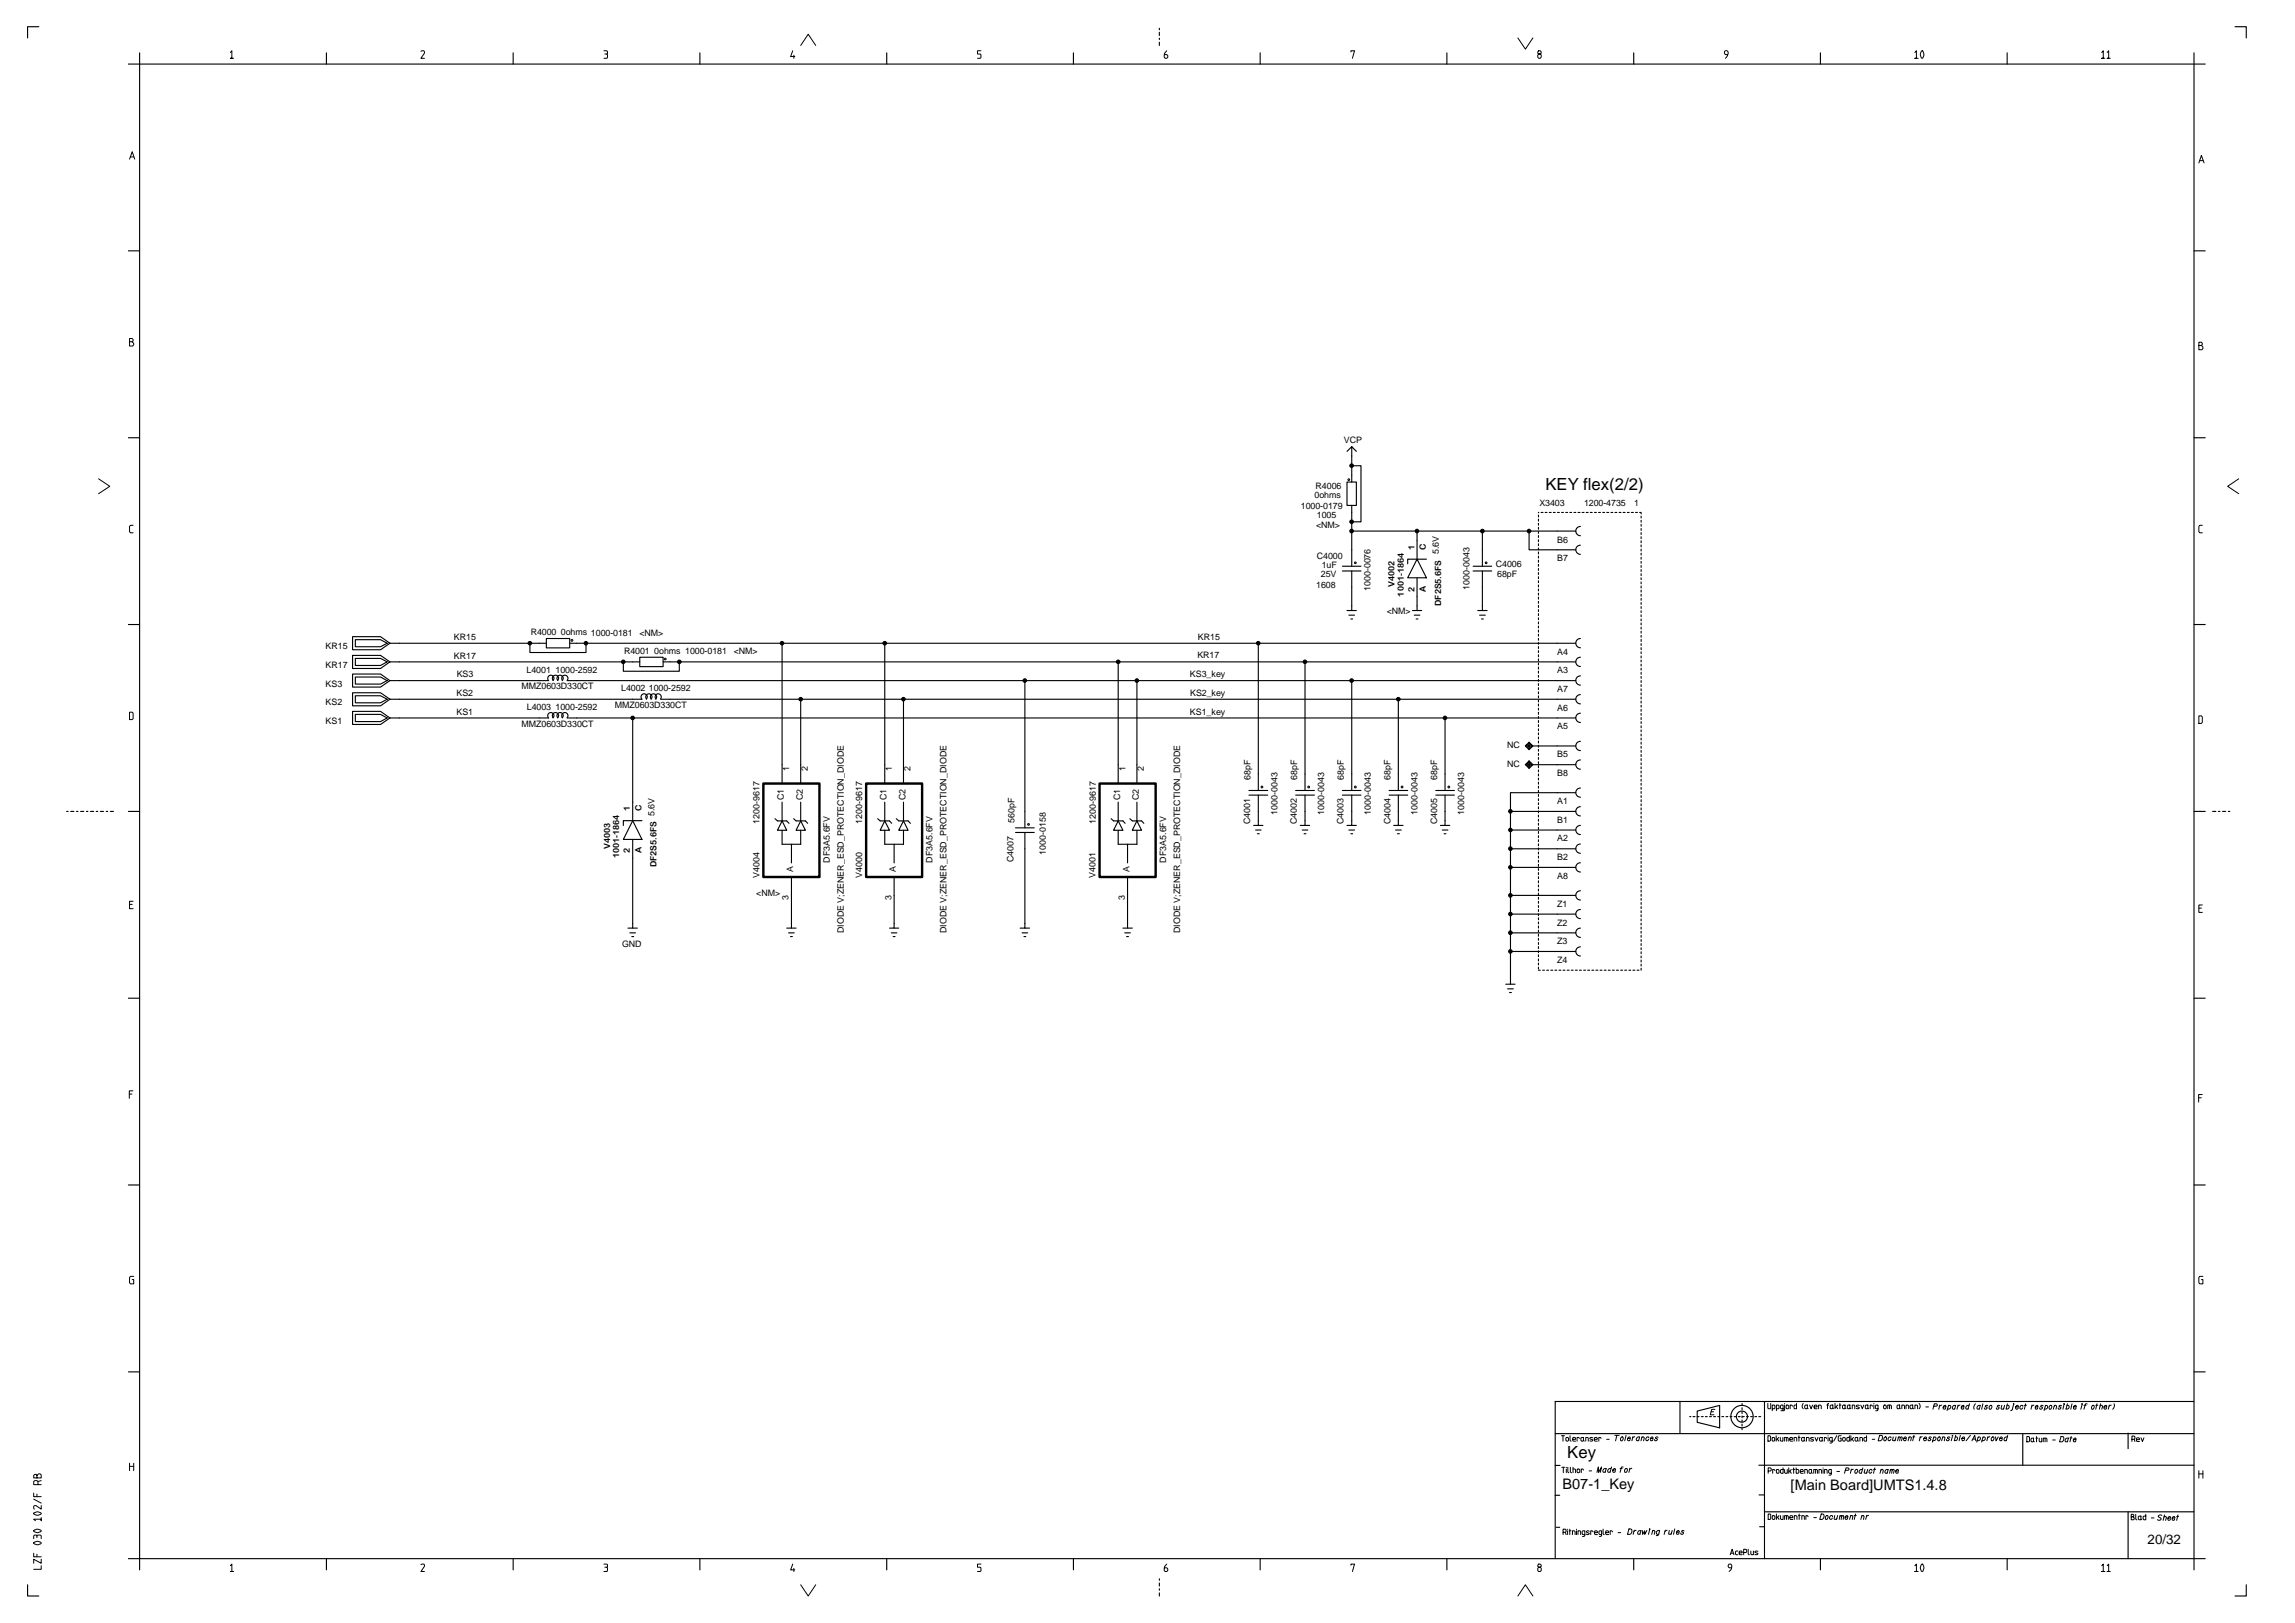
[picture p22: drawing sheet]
<svg xmlns="http://www.w3.org/2000/svg" width="420mm" height="297mm" viewBox="0 0 420 297" stroke-linecap="round" stroke-linejoin="round" font-family="sans-serif">
<defs><g id="words">
<g font-size="3.1">
<text x="282.9" y="89.7">KEY flex(2/2)</text>
<text x="286.9" y="266.9">Key</text>
</g>
<g font-size="2.7">
<text x="286.1" y="272.5">B07-1_Key</text>
<text x="327.8" y="272.6">[Main Board]UMTS1.4.8</text>
</g>
<text font-size="2.4" x="393.2" y="282.6">20/32</text>
<g font-size="1.6">
<text x="246.1" y="81">VCP</text>
<text x="240.9" y="89.4">R4006</text>
<text x="238.2" y="93.1">1000-0179</text>
<text x="240.7" y="91.2">0ohms</text>
<text x="241.1" y="94.7">1005</text>
<text x="281.9" y="92.6">X3403</text>
<text x="290" y="92.6">1200-4735</text>
<text x="299.2" y="92.6">1</text>
<text x="240.9" y="96.6">&lt;NM&gt;</text>
<text x="258.9" y="100.6" transform="rotate(-90 258.9 100.6)">1</text>
<text x="261.1" y="100.6" transform="rotate(-90 261.1 100.6)">C</text>
<text x="285.1" y="99.3">B6</text>
<text x="241" y="107.6">1608</text>
<text x="241.1" y="102.3">C4000</text>
<text x="241.8" y="105.7">25V</text>
<text x="242" y="104">1uF</text>
<text x="255.3" y="107.5" transform="rotate(-90 255.3 107.5)">V4002</text>
<text x="269.1" y="107.9" transform="rotate(-90 269.1 107.9)">1000-0043</text>
<text x="273.9" y="103.8">C4006</text>
<text x="274.1" y="105.6">68pF</text>
<text x="285.1" y="102.7">B7</text>
<text x="250.9" y="108.2" transform="rotate(-90 250.9 108.2)">1000-0076</text>
<text x="253.9" y="112.3">&lt;NM&gt;</text>
<text x="257" y="109.2" transform="rotate(-90 257 109.2)">1001-1864</text>
<text x="258.9" y="108.3" transform="rotate(-90 258.9 108.3)">2</text>
<text x="261.1" y="108.3" transform="rotate(-90 261.1 108.3)">A</text>
<text x="263.8" y="110.9" transform="rotate(-90 263.8 110.9)">DF2S5.6FS 5.6V</text>
<text x="59.6" y="118.9">KR15</text>
<text x="83.1" y="117.1">KR15</text>
<text x="97.2" y="116.3">R4000 0ohms 1000-0181</text>
<text x="114.2" y="119.7">R4001 0ohms 1000-0181</text>
<text x="117.1" y="116.4">&lt;NM&gt;</text>
<text x="134.3" y="119.8">&lt;NM&gt;</text>
<text x="219.3" y="117.1">KR15</text>
<text x="285.1" y="119.8">A4</text>
<text x="59.6" y="122.3">KR17</text>
<text x="59.6" y="125.7">KS3</text>
<text x="83.1" y="120.6">KR17</text>
<text x="83.6" y="123.9">KS3</text>
<text x="96.4" y="123.1">L4001</text>
<text x="101.7" y="123.1">1000-2592</text>
<text x="217.9" y="124">KS3_key</text>
<text x="219.2" y="120.5">KR17</text>
<text x="285.1" y="123.2">A3</text>
<text x="59.6" y="129.1">KS2</text>
<text x="83.6" y="127.4">KS2</text>
<text x="83.6" y="130.8">KS1</text>
<text x="95.5" y="126.1">MMZ0603D330CT</text>
<text x="96.4" y="130">L4003</text>
<text x="101.7" y="130">1000-2592</text>
<text x="112.6" y="129.6">MMZ0603D330CT</text>
<text x="113.7" y="126.5">L4002</text>
<text x="118.8" y="126.6">1000-2592</text>
<text x="217.9" y="130.8">KS1_key</text>
<text x="217.9" y="127.4">KS2_key</text>
<text x="285.1" y="130.1">A6</text>
<text x="285.1" y="126.6">A7</text>
<text x="59.6" y="132.5">KS1</text>
<text x="95.5" y="133">MMZ0603D330CT</text>
<text x="275.9" y="136.9">NC</text>
<text x="285.1" y="133.5">A5</text>
<text x="144.5" y="141.1" transform="rotate(-90 144.5 141.1)">1</text>
<text x="147.9" y="141.1" transform="rotate(-90 147.9 141.1)">2</text>
<text x="163.3" y="141.1" transform="rotate(-90 163.3 141.1)">1</text>
<text x="166.7" y="141.1" transform="rotate(-90 166.7 141.1)">2</text>
<text x="206" y="141.1" transform="rotate(-90 206 141.1)">1</text>
<text x="209.4" y="141.1" transform="rotate(-90 209.4 141.1)">2</text>
<text x="228.9" y="142.7" transform="rotate(-90 228.9 142.7)">68pF</text>
<text x="237.5" y="142.7" transform="rotate(-90 237.5 142.7)">68pF</text>
<text x="246" y="142.7" transform="rotate(-90 246 142.7)">68pF</text>
<text x="254.6" y="142.7" transform="rotate(-90 254.6 142.7)">68pF</text>
<text x="263.1" y="142.7" transform="rotate(-90 263.1 142.7)">68pF</text>
<text x="275.9" y="140.4">NC</text>
<text x="285.1" y="138.6">B5</text>
<text x="285.1" y="142">B8</text>
<text x="115.3" y="148.5" transform="rotate(-90 115.3 148.5)">1</text>
<text x="117.5" y="148.5" transform="rotate(-90 117.5 148.5)">C</text>
<text x="143.5" y="146.5" transform="rotate(-90 143.5 146.5)">C1</text>
<text x="146.9" y="146.5" transform="rotate(-90 146.9 146.5)">C2</text>
<text x="162.3" y="146.5" transform="rotate(-90 162.3 146.5)">C1</text>
<text x="165.7" y="146.5" transform="rotate(-90 165.7 146.5)">C2</text>
<text x="205.1" y="146.5" transform="rotate(-90 205.1 146.5)">C1</text>
<text x="208.5" y="146.5" transform="rotate(-90 208.5 146.5)">C2</text>
<text x="233.9" y="149.1" transform="rotate(-90 233.9 149.1)">1000-0043</text>
<text x="242.4" y="149.1" transform="rotate(-90 242.4 149.1)">1000-0043</text>
<text x="250.9" y="149.1" transform="rotate(-90 250.9 149.1)">1000-0043</text>
<text x="259.5" y="149.1" transform="rotate(-90 259.5 149.1)">1000-0043</text>
<text x="268" y="149.1" transform="rotate(-90 268 149.1)">1000-0043</text>
<text x="285.1" y="147.2">A1</text>
<text x="111.7" y="155.3" transform="rotate(-90 111.7 155.3)">V4003</text>
<text x="139.1" y="150.7" transform="rotate(-90 139.1 150.7)">1200-9617</text>
<text x="157.9" y="150.7" transform="rotate(-90 157.9 150.7)">1200-9617</text>
<text x="185.7" y="150.5" transform="rotate(-90 185.7 150.5)">560pF</text>
<text x="200.6" y="150.7" transform="rotate(-90 200.6 150.7)">1200-9617</text>
<text x="228.9" y="150.9" transform="rotate(-90 228.9 150.9)">C4001</text>
<text x="237.4" y="150.9" transform="rotate(-90 237.4 150.9)">C4002</text>
<text x="246" y="150.9" transform="rotate(-90 246 150.9)">C4003</text>
<text x="254.5" y="150.9" transform="rotate(-90 254.5 150.9)">C4004</text>
<text x="263.1" y="150.9" transform="rotate(-90 263.1 150.9)">C4005</text>
<text x="285.1" y="154">A2</text>
<text x="285.1" y="150.6">B1</text>
<text x="113.4" y="157" transform="rotate(-90 113.4 157)">1001-1864</text>
<text x="115.3" y="156.2" transform="rotate(-90 115.3 156.2)">2</text>
<text x="117.5" y="156.2" transform="rotate(-90 117.5 156.2)">A</text>
<text x="120.2" y="158.7" transform="rotate(-90 120.2 158.7)">DF2S5.6FS 5.6V</text>
<text x="139" y="160.7" transform="rotate(-90 139 160.7)">V4004</text>
<text x="145.2" y="159.5" transform="rotate(-90 145.2 159.5)">A</text>
<text x="151.9" y="157.9" transform="rotate(-90 151.9 157.9)">DF3A5.6FV</text>
<text x="157.9" y="160.7" transform="rotate(-90 157.9 160.7)">V4000</text>
<text x="164" y="159.5" transform="rotate(-90 164 159.5)">A</text>
<text x="170.7" y="157.9" transform="rotate(-90 170.7 157.9)">DF3A5.6FV</text>
<text x="185.5" y="157.8" transform="rotate(-90 185.5 157.8)">C4007</text>
<text x="191.5" y="156.4" transform="rotate(-90 191.5 156.4)">1000-0158</text>
<text x="200.6" y="160.7" transform="rotate(-90 200.6 160.7)">V4001</text>
<text x="206.8" y="159.5" transform="rotate(-90 206.8 159.5)">A</text>
<text x="213.5" y="157.9" transform="rotate(-90 213.5 157.9)">DF3A5.6FV</text>
<text x="285.1" y="160.8">A8</text>
<text x="285.1" y="157.4">B2</text>
<text x="138.5" y="164">&lt;NM&gt;</text>
<text x="144.4" y="164.6" transform="rotate(-90 144.4 164.6)">3</text>
<text x="163.2" y="164.6" transform="rotate(-90 163.2 164.6)">3</text>
<text x="205.9" y="164.6" transform="rotate(-90 205.9 164.6)">3</text>
<text x="285.1" y="166">Z1</text>
<text x="113.9" y="173.4">GND</text>
<text x="154.5" y="170.8" transform="rotate(-90 154.5 170.8)">DIODE V;ZENER_ESD_PROTECTION_DIODE</text>
<text x="173.3" y="170.8" transform="rotate(-90 173.3 170.8)">DIODE V;ZENER_ESD_PROTECTION_DIODE</text>
<text x="216" y="170.8" transform="rotate(-90 216 170.8)">DIODE V;ZENER_ESD_PROTECTION_DIODE</text>
<text x="285.1" y="169.4">Z2</text>
<text x="285.1" y="172.8">Z3</text>
<text x="285.1" y="176.2">Z4</text>
</g>
</g></defs>
<g fill="none" stroke="#000" stroke-width=".2">
<path d="M7.1 4.9h-2.1v2M23.5 11.7h380.2M25.6 9.7v277.6M59.8 9.7v2M93.9 9.7v2M128.1 9.7v2M162.3 9.7v2M196.5 9.7v2M212.2 5.2v.2M212.2 5.9v.6M212.2 7v.2M212.2 7.7v.6"/>
<path d="M230.7 9.7v2M264.9 9.7v2M299.1 9.7v2M333.3 9.7v2M367.5 9.7v2M401.7 9.7v277.6M409.2 4.9h2v2M23.5 45.9h2.1M401.7 45.9h2M23.5 80.1h2.1M246.6 88.2h1.7v4.3h-1.7zM247.5 97.2h32.4v3.4h8.6"/>
<path d="M247.5 85.2h1.7v10.3h-1.7M247.5 92.5v11.1M247.5 81.7l-.9 .9M248.3 82.6l-.8-.9v6.5M259.4 97.2v5.1M271.4 97.2v6.4M279.9 97.2h8.6M281.7 94.3v.3M281.7 95v.4M281.7 95.8v.3M281.7 96.5v.4M281.7 97.3v.3"/>
<path d="M281.7 98v.4M281.7 98.8v.3M281.7 99.5v.4M281.7 93.8v.1M282.1 93.8h.4M282.9 93.8h.3M283.6 93.8h.4M284.4 93.8h.3M285.1 93.8h.4M285.9 93.8h.3M286.6 93.8h.4M287.4 93.8h.3"/>
<path d="M288.2 93.8h.3M288.9 93.8h.4M289.3 96.4a.85 .85 0 0 0-.8 .8 .85 .85 0 0 0 .8 .8M289.3 99.8a.84 .84 0 0 0-.8 .8 .84 .84 0 0 0 .8 .9M289.7 93.8h.3M290.4 93.8h.4M291.2 93.8h.3M291.9 93.8h.4M292.7 93.8h.3M293.4 93.8h.4M294.2 93.8h.3M294.9 93.8h.4"/>
<path d="M295.7 93.8h.3M296.4 93.8h.4M297.2 93.8h.3M297.9 93.8h.4M298.7 93.8h.3M299.4 93.8h.4M300.2 93.8h.2v.3M300.4 94.5v.3M300.4 95.2v.4M300.4 96v.3M300.4 96.7v.4M300.4 97.5v.3"/>
<path d="M300.4 98.2v.4M300.4 99v.3M300.4 99.7v.4M401.7 80.1h2M23.5 114.3h2.1M64.5 116.5h5.2l1.7 1.2-1.7 1.2h-5.2zM64.5 120h5.2l1.7 1.1-1.7 1.2h-5.2zM65.1 117.1h4.6l1.2 .6-1.2 .7h-4.6zM71.4 117.7h28.6M97 117.7v1.7h10.3v-1.7M100 116.9h4.3v1.7h-4.3zM104.3 117.7h184.2"/>
<path d="M143.2 117.7v25.7M162 117.7v25.7M230.4 117.7v27M245.8 103.6h3.4M245.8 104.5h3.4M246.9 112.6h1.1M247.3 113.3h.3M247.5 104.5v7.2h-.9M247.5 111.7h.8M258.9 112.6h1M259.3 113.3h.3M259.4 102.3l1.7 3.4h-3.4z"/>
<path d="M259.4 105.7v6h-.8M259.4 111.7h.9M261.1 102.3h-3.4v.9M269.7 103.6h3.4M269.7 104.5h3.4M270.9 112.6h1M271.2 113.3h.4M271.4 104.5v7.2h-.9M271.4 111.7h.9M281.7 100.3v.3M281.7 101v.4M281.7 101.8v.3"/>
<path d="M281.7 102.5v.4M281.7 103.3v.3M281.7 104.1v.3M281.7 104.8v.3M281.7 105.6v.3M281.7 106.3v.3M281.7 107.1v.3M281.7 107.8v.3M281.7 108.6v.3M281.7 109.3v.3M281.7 110.1v.3M281.7 110.8v.4"/>
<path d="M281.7 111.6v.3M281.7 112.3v.4M281.7 113.1v.3M281.7 113.8v.4M281.7 114.6v.3M281.7 115.3v.4M281.7 116.1v.3M281.7 116.8v.4M281.7 117.6v.3M281.7 118.3v.4M281.7 119.1v.3M281.7 119.8v.4"/>
<path d="M289.3 116.9a.85 .85 0 0 0-.8 .8 .85 .85 0 0 0 .8 .9M300.4 100.5v.3M300.4 101.2v.4M300.4 102v.3M300.4 102.7v.4M300.4 103.5v.3M300.4 104.2v.4M300.4 105v.3M300.4 105.7v.4M300.4 106.5v.3M300.4 107.3v.3M300.4 108v.4"/>
<path d="M300.4 108.8v.3M300.4 109.5v.4M300.4 110.3v.3M300.4 111v.4M300.4 111.8v.3M300.4 112.5v.4M300.4 113.3v.3M300.4 114v.4M300.4 114.8v.3M300.4 115.5v.4M300.4 116.3v.3M300.4 117v.4"/>
<path d="M300.4 117.8v.3M300.4 118.5v.4M300.4 119.3v.3M401.7 114.3h2M64.5 123.4h5.2l1.7 1.2-1.7 1.2h-5.2zM64.5 126.8h5.2l1.7 1.2-1.7 1.2h-5.2zM64.5 130.2h5.2l1.7 1.2-1.7 1.2h-5.2zM65.1 120.5h4.6l1.2 .6-1.2 .7h-4.6zM65.1 123.9h4.6l1.2 .7-1.2 .6h-4.6zM65.1 127.3h4.6l1.2 .7-1.2 .6h-4.6zM65.1 130.7h4.6l1.2 .7-1.2 .7h-4.6zM71.4 121.1h45.7"/>
<path d="M71.4 124.6h29M71.4 128h46.1M71.4 131.4h29M101.3 124.5a.57 .57 0 0 0-.1-.8 .57 .57 0 0 0-.8 0 .57 .57 0 0 0 0 .8M101.3 131.4a.57 .57 0 0 0-.1-.8 .57 .57 0 0 0-.8 0 .57 .57 0 0 0 0 .8M102.1 131.4a.57 .57 0 0 0 0-.8 .57 .57 0 0 0-.8 0 .57 .57 0 0 0 0 .8M102.9 124.5a.57 .57 0 0 0 0-.8 .57 .57 0 0 0-.8 0 .57 .57 0 0 0 0 .8 .58 .58 0 0 0 0-.8 .58 .58 0 0 0-.8 0 .58 .58 0 0 0 0 .8M102.9 131.4a.57 .57 0 0 0 0-.8 .57 .57 0 0 0-.8 0 .57 .57 0 0 0 0 .8M103.8 124.5a.57 .57 0 0 0 0-.8 .57 .57 0 0 0-.8 0 .57 .57 0 0 0 0 .8M103.8 131.4a.57 .57 0 0 0 0-.8 .57 .57 0 0 0-.8 0 .57 .57 0 0 0 0 .8M103.9 124.6h184.6M103.9 131.4h184.6"/>
<path d="M114.1 121.1v1.8h10.3v-1.8M115.8 131.4v18.8M117.1 120.3h4.3v1.7h-4.3zM118.3 127.9a.57 .57 0 0 0 0-.8 .57 .57 0 0 0-.8 .1 .57 .57 0 0 0 0 .8M119.2 127.9a.57 .57 0 0 0 0-.8 .57 .57 0 0 0-.8 .1 .57 .57 0 0 0 0 .8M120 127.9a.57 .57 0 0 0 0-.8 .57 .57 0 0 0-.8 .1 .57 .57 0 0 0 0 .8M120.9 127.9a.57 .57 0 0 0 0-.8 .57 .57 0 0 0-.8 .1 .57 .57 0 0 0 0 .8M121 128h167.5M121.4 121.1h167.1M146.6 128v15.4M165.4 128v15.4M187.6 124.6v26.9"/>
<path d="M204.7 121.1v22.3M208.1 124.6v18.8M238.9 121.1v23.6M247.5 124.6v20.1M256 128v16.7M264.6 131.4v13.3M279.3 136.5h9.2M279.3 140h9.2M279.3 136.5l.6-.7 .7 .7-.7 .7zM279.8 136.5l.1-.1 .2 .1-.2 .2zM279.8 140l.1-.2 .2 .2-.2 .1zM279.9 139.3l.7 .7-.7 .6-.6-.6z"/>
<path d="M279.9 136l.5 .5-.5 .5-.5-.5zM279.9 139.4l.5 .6-.5 .5-.5-.5zM279.9 135.8v1.4M279.9 139.3v1.3M281.7 120.6v.3M281.7 121.3v.4M281.7 122.1v.3M281.7 122.9v.3M281.7 123.6v.4M281.7 124.4v.3M281.7 125.1v.4M281.7 125.9v.3"/>
<path d="M281.7 126.6v.4M281.7 127.4v.3M281.7 128.1v.4M281.7 128.9v.3M281.7 129.6v.4M281.7 130.4v.3M281.7 131.1v.4M281.7 131.9v.3M281.7 132.6v.4M281.7 133.4v.3M281.7 134.1v.4M281.7 134.9v.3"/>
<path d="M281.7 135.6v.4M281.7 136.4v.3M281.7 137.1v.4M281.7 137.9v.3M281.7 138.6v.4M281.7 139.4v.3M289.3 120.3a.85 .85 0 0 0-.8 .8 .85 .85 0 0 0 .8 .9M289.3 130.5a.85 .85 0 0 0-.8 .9 .85 .85 0 0 0 .8 .8M289.3 127.1a.85 .85 0 0 0-.8 .9 .85 .85 0 0 0 .8 .8M289.3 123.7a.85 .85 0 0 0-.8 .8 .85 .85 0 0 0 .8 .9M289.3 135.7a.85 .85 0 0 0-.8 .8 .85 .85 0 0 0 .8 .9M289.3 139.1a.85 .85 0 0 0-.8 .8 .85 .85 0 0 0 .8 .9"/>
<path d="M300.4 120.1v.3M300.4 120.8v.3M300.4 121.6v.3M300.4 122.3v.3M300.4 123.1v.3M300.4 123.8v.3M300.4 124.6v.3M300.4 125.3v.3M300.4 126.1v.3M300.4 126.8v.4M300.4 127.6v.3M300.4 128.3v.4"/>
<path d="M300.4 129.1v.3M300.4 129.8v.4M300.4 130.6v.3M300.4 131.3v.4M300.4 132.1v.3M300.4 132.8v.4M300.4 133.6v.3M300.4 134.3v.4M300.4 135.1v.3M300.4 135.8v.4M300.4 136.6v.3M300.4 137.4v.3"/>
<path d="M300.4 138.1v.4M300.4 138.9v.3M300.4 139.6v.4M12.2 148.5h.3M12.9 148.5h.6M14 148.5h.3M14.8 148.5h.5M15.8 148.5h.3M16.6 148.5h.6M17.6 148.5h.3M18.4 148.5h.6M19.4 148.5h.3"/>
<path d="M20.2 148.5h.6M23.5 148.5h2.1M115.8 153.6v16.3h-.8M115.8 150.2l1.7 3.4h-3.4zM117.5 150.2h-3.4v.9M141.9 149.8l.4 .4h1.7l.5 .5M143.2 150.2l.8 1.8h-1.7zM143.2 146.8v3.4M143.2 152v2.5h3.4v-2.5M144.9 154.5v3.4M145.3 149.8l.4 .4h1.8l.4 .5M146.6 150.2l.9 1.8h-1.8z"/>
<path d="M146.6 146.8v3.4M160.7 149.8l.4 .4h1.7l.4 .5M162 150.2l.8 1.8h-1.7zM162 146.8v3.4M162 152v2.5h3.4v-2.5M163.7 154.5v3.4M164.1 149.8l.4 .4h1.8l.4 .5M165.4 150.2l.9 1.8h-1.8zM165.4 146.8v3.4M185.9 151.5h3.4M185.9 152.4h3.4M187.6 152.4v17.5h-.8"/>
<path d="M203.4 149.8l.5 .4h1.7l.4 .5M204.7 150.2l.9 1.8h-1.7zM204.7 146.8v3.4M204.7 152v2.5h3.4v-2.5M206.4 154.5v3.4M206.9 149.8l.4 .4h1.7l.4 .5M208.1 150.2l.9 1.8h-1.7zM208.1 146.8v3.4M228.7 144.7h3.4M228.7 145.5h3.4M229.9 151.9h1M230.2 152.6h.3"/>
<path d="M230.4 145.5v5.6h-.9M230.4 151.1h.8M237.2 144.7h3.4M237.2 145.5h3.4M238.4 151.9h1M238.7 152.6h.4M238.9 145.5v5.6h-.8M238.9 151.1h.9M245.8 144.7h3.4M245.8 145.5h3.4M246.9 151.9h1.1M247.3 152.6h.3"/>
<path d="M247.5 145.5v5.6h-.9M247.5 151.1h.8M254.3 144.7h3.4M254.3 145.5h3.4M255.5 151.9h1M255.8 152.6h.4M256 145.5v5.6h-.8M256 151.1h.9M262.9 144.7h3.4M262.9 145.5h3.4M264 151.9h1.1M264.4 152.6h.3"/>
<path d="M264.6 145.5v5.6h-.9M264.6 151.1h.8M276.5 148.5h12M276.5 151.9h12M276.5 155.3h12M276.5 158.7h12M281.7 140.1v.4M281.7 140.9v.3M281.7 141.6v.4M281.7 142.4v.3M281.7 143.2v.3M281.7 143.9v.4"/>
<path d="M281.7 144.7v.3M281.7 145.4v.4M281.7 146.2v.3M281.7 146.9v.4M281.7 147.7v.3M281.7 148.4v.4M281.7 149.2v.3M281.7 149.9v.4M281.7 150.7v.3M281.7 151.4v.4M281.7 152.2v.3M281.7 153v.3"/>
<path d="M281.7 153.7v.3M281.7 154.5v.3M281.7 155.2v.3M281.7 156v.3M281.7 156.7v.3M281.7 157.5v.3M281.7 158.2v.3M281.7 159v.3M281.7 159.7v.4M288.5 145.1h-12v35h-.8M289.3 144.2a.84 .84 0 0 0-.8 .9 .84 .84 0 0 0 .8 .8M289.3 151.1a.84 .84 0 0 0-.8 .8 .84 .84 0 0 0 .8 .8"/>
<path d="M289.3 157.9a.85 .85 0 0 0-.8 .9 .85 .85 0 0 0 .8 .8M289.3 147.6a.85 .85 0 0 0-.8 .9 .85 .85 0 0 0 .8 .8M289.3 154.5a.85 .85 0 0 0-.8 .8 .85 .85 0 0 0 .8 .9M300.4 140.4v.3M300.4 141.1v.4M300.4 141.9v.3M300.4 142.6v.4M300.4 143.4v.3M300.4 144.1v.4M300.4 144.9v.3M300.4 145.6v.4M300.4 146.4v.3"/>
<path d="M300.4 147.1v.4M300.4 147.9v.3M300.4 148.6v.4M300.4 149.4v.3M300.4 150.1v.4M300.4 150.9v.3M300.4 151.6v.4M300.4 152.4v.3M300.4 153.1v.4M300.4 153.9v.3M300.4 154.6v.4M300.4 155.4v.3"/>
<path d="M300.4 156.1v.4M300.4 156.9v.3M300.4 157.6v.4M300.4 158.4v.3M300.4 159.2v.3M300.4 159.9v.4M401.7 148.5h2M405.1 148.5h.6M406.1 148.5h.3M406.9 148.5h.6M408 148.5h.2M115.3 170.7h1"/>
<path d="M115.7 171.4h.3M115.8 169.9h.9M144.4 170.7h1M144.7 171.4h.4M144.9 160.5v9.4h-.9M144.9 169.9h.8M163.2 170.7h1M163.5 171.4h.4M163.7 160.5v9.4h-.9M163.7 169.9h.8M187.1 170.7h1M187.5 171.4h.3"/>
<path d="M187.6 169.9h.9M205.9 170.7h1M206.3 171.4h.3M206.4 160.5v9.4h-.8M206.4 169.9h.9M276.5 163.9h12M276.5 167.3h12M276.5 170.7h12M276.5 174.1h12M281.7 177.6h.3M281.7 160.5v.3M281.7 161.2v.4"/>
<path d="M281.7 162v.3M281.7 162.7v.4M281.7 163.5v.3M281.7 164.2v.4M281.7 165v.3M281.7 165.7v.4M281.7 166.5v.3M281.7 167.2v.4M281.7 168v.3M281.7 168.7v.4M281.7 169.5v.3M281.7 170.2v.4"/>
<path d="M281.7 171v.3M281.7 171.7v.4M281.7 172.5v.3M281.7 173.2v.4M281.7 174v.3M281.7 174.8v.3M281.7 175.5v.4M281.7 176.3v.3M281.7 177v.4M282.4 177.6h.4M283.2 177.6h.3M283.9 177.6h.4"/>
<path d="M284.7 177.6h.3M285.4 177.6h.4M286.2 177.6h.3M286.9 177.6h.4M287.7 177.6h.3M288.4 177.6h.4M289.2 177.6h.3M289.3 163a.85 .85 0 0 0-.8 .9 .85 .85 0 0 0 .8 .8M289.3 166.5a.84 .84 0 0 0-.8 .8 .84 .84 0 0 0 .8 .8M289.3 169.9a.85 .85 0 0 0-.8 .8 .85 .85 0 0 0 .8 .9M289.3 173.3a.84 .84 0 0 0-.8 .8 .84 .84 0 0 0 .8 .9M289.9 177.6h.4"/>
<path d="M290.7 177.6h.3M291.4 177.6h.4M292.2 177.6h.3M292.9 177.6h.4M293.7 177.6h.3M294.4 177.6h.4M295.2 177.6h.3M295.9 177.6h.4M296.7 177.6h.3M297.4 177.6h.4M298.2 177.6h.3M298.9 177.6h.4"/>
<path d="M299.7 177.6h.3M300.4 160.7v.3M300.4 161.4v.4M300.4 162.2v.3M300.4 162.9v.4M300.4 163.7v.3M300.4 164.4v.4M300.4 165.2v.3M300.4 165.9v.4M300.4 166.7v.3M300.4 167.4v.4M300.4 168.2v.3"/>
<path d="M300.4 169v.3M300.4 169.7v.3M300.4 170.5v.3M300.4 171.2v.3M300.4 172v.3M300.4 172.7v.3M300.4 173.5v.3M300.4 174.2v.3M300.4 175v.3M300.4 175.7v.4M300.4 176.5v.3M300.4 177.2v.4"/>
<path d="M23.5 182.7h2.1M276 181h1M276.4 181.7h.3M276.5 180.1h.9M401.7 182.7h2M23.5 216.9h2.1M401.7 216.9h2M23.5 251.1h2.1M284.7 256.5h116.9M284.7 256.5v28.8M307.6 256.5v5.8M309.3 259.3h.3"/>
<path d="M310 259.3h.3M310.7 259.3h.4M310.7 258.3l4.1-1.1v4.1l-4.1-1zM311.5 259.3h.3M312.2 259.3h.4M313 259.3h.3M313.7 259.3h.4M314.5 259.3h.3M315.2 259.3h.4M316 259.3h.3M316.7 259.3h.4M317.5 259.3h.3"/>
<path d="M318.2 259.3h.4M318.9 256.9v.3M318.9 257.6v.4M318.9 258.4v.3M318.9 259.1v.4M318.9 259.9v.3M319 259.3h.3M319.7 259.3h.4M320.5 259.3h.3M321.3 259.3h.3M322 259.3h.3M323 256.5v28.8"/>
<path d="M401.7 251.1h2M284.7 273.7h.8M284.7 262.4h117M284.7 268.2h.9M284.9 279.5h.6M318.9 260.6v.4M318.9 261.4v.3M322 268.2h.9M322 273.6h.9M322.1 279.4h.8M323 276.7h78.7M323 268.2h78.7"/>
<path d="M370.3 262.4v5.8M389.6 262.3v2.8M389.6 276.7v8.6M5 290v2.1h2.1M23.5 285.3h380.2M59.8 285.3v2M93.9 285.3v2M128.1 285.3v2M162.3 285.3v2M196.5 285.3v2M212.2 288.9v.3M212.2 289.7v.6"/>
<path d="M212.2 290.8v.2M212.2 291.5v.6M230.7 285.3v2M264.9 285.3v2M299.1 285.3v2M333.3 285.3v2M367.5 285.3v2M411.2 290v2.1h-2"/>
<circle cx="318.9" cy="259.3" r="1.02"/>
<circle cx="318.9" cy="259.3" r="2.04"/>
</g>
<g fill="#000" stroke="#000" stroke-width=".18">
<circle cx="247.4" cy="97.2" r=".34"/>
<circle cx="247.5" cy="85.2" r=".33"/>
<circle cx="247.5" cy="95.5" r=".33"/>
<circle cx="259.4" cy="97.2" r=".34"/>
<circle cx="271.4" cy="97.2" r=".34"/>
<circle cx="279.9" cy="97.2" r=".34"/>
<circle cx="97" cy="117.7" r=".33"/>
<circle cx="107.3" cy="117.7" r=".33"/>
<circle cx="143.2" cy="117.7" r=".33"/>
<circle cx="162" cy="117.7" r=".33"/>
<circle cx="230.4" cy="117.7" r=".33"/>
<circle cx="114.1" cy="121.1" r=".33"/>
<circle cx="115.8" cy="131.4" r=".33"/>
<circle cx="124.4" cy="121.1" r=".33"/>
<circle cx="146.6" cy="128" r=".33"/>
<circle cx="165.4" cy="128" r=".33"/>
<circle cx="187.6" cy="124.6" r=".33"/>
<circle cx="204.7" cy="121.1" r=".33"/>
<circle cx="208.1" cy="124.6" r=".33"/>
<circle cx="238.9" cy="121.1" r=".33"/>
<circle cx="247.5" cy="124.6" r=".33"/>
<circle cx="256" cy="128" r=".33"/>
<circle cx="264.5" cy="131.4" r=".33"/>
<circle cx="276.5" cy="148.5" r=".34"/>
<circle cx="276.5" cy="155.3" r=".34"/>
<circle cx="276.5" cy="151.9" r=".33"/>
<circle cx="276.5" cy="158.7" r=".33"/>
<circle cx="276.5" cy="170.7" r=".34"/>
<circle cx="276.5" cy="163.9" r=".34"/>
<circle cx="276.5" cy="174.1" r=".33"/>
<circle cx="276.5" cy="167.3" r=".33"/>
</g>
<g fill="none" stroke="#000" stroke-width=".18">
<path d="M42.2 9.6l.2-.3v1.4h-.2h.6M77.1 9.4l.4-.1 .2 .2v.2l-.6 1h.6M110.6 9.3l.6 .1v.3l-.1 .2M110.7 9.9h.5v.6l-.1 .2h-.5M145.1 9.3l-.4 1.1h.8M145.3 10.1v.6M146.6 8.3l1.4-2 1.3 2M179.6 9.3h-.6v.6h.4l.2 .2v.5l-.6 .1M213.6 9.3a.97 .97 0 0 0-.3 1.4h.3l.2-.2v-.3l-.2-.2h-.4M247.3 9.5v-.2h.7l-.4 1.4M277.9 6.9l1.4 2.1 1.3-2.1M281.7 9.3l-.2 .4 .2 .2h.3l.2 .2v.4l-.2 .2h-.3l-.2-.2v-.4l.2-.2h.3l.2-.4-.2-.2z"/>
<path d="M316.3 10h-.4l-.2-.4 .1-.2 .4-.1 .2 .2v.4l-.5 .8M350.6 9.6l.2-.3v1.4h-.2h.6M351.7 9.4l.2-.1a.99 .99 0 0 1 0 1.4h-.1a1.01 1.01 0 0 1-.1-1.3zM384.8 9.6l.3-.3v1.4h-.3h.5M385.8 9.6l.2-.3v1.4h-.2h.5M23.7 29.1l.5-1.3 .5 1.3M23.9 28.7h.6M402.6 29.8l.4-1.4 .5 1.4M402.7 29.4h.6M23.7 62.5h.5l.2-.1-.2-.4h-.5v1.3h.6l.2-.2v-.3l-.3-.3M402.6 63.2h.4l.2-.1-.2-.5h-.4v1.4h.5l.2-.5-.3-.3M18 87.6l2.1 1.4-2.1 1.4"/>
<path d="M24.4 96.1h-.5l-.2 .3v.9l.2 .2h.5M246.8 87.7h.2v.2h-.2zM403.2 96.1h-.5l-.1 .3v.9l.1 .2h.5M409.9 87.6l-2.1 1.4 2.1 1.4M104.6 117.1h.2v.2h-.2zM248 102.9h.2v.2h-.2zM272 102.9h.2v.2h-.2zM23.7 130.3h.5l.2 .2v1l-.2 .2h-.5zM121.7 120.5h.2v.2h-.2zM402.6 131h.4l.2 .2v1l-.2 .2h-.4zM188.2 150.8h.2v.2h-.2zM230.9 143.9h.2v.3h-.2z"/>
<path d="M239.5 143.9h.2v.3h-.2zM248 143.9h.2v.3h-.2zM256.6 143.9h.2v.3h-.2zM265.1 143.9h.2v.3h-.2zM23.7 165.5h.5M24.4 165h-.7v1.3h.7M402.6 166.2h.4M403.2 165.6h-.6v1.4h.6M24.3 199.6h-.6v1.4M23.7 200.2h.5M402.5 200.9h.5M403.2 200.3h-.7v1.4"/>
<path d="M24.5 233.6h-.6l-.2 .2v1l.2 .2h.6v-.8h-.3M403.3 233.6h-.6l-.1 .2v1l.1 .2h.6v-.8h-.3M313.3 258.4h.4M314 257.9h-.6l-.3 1h.7M323.6 256.9v.8l.2 .1 .4-.1v-.8M324.5 257.8l.4-.1-.1-.5h-.3v1M325.2 257.8l.5-.1v-.4l-.1-.1h-.4v1M326.4 257.8l-.4-.1v-.4l.1-.1h.3v.8l-.1 .2h-.3M326.7 257.2v.8l-.3 .2M326.7 256.9h.1M327.1 257.2l.4 .1v.4l-.2 .1-.3-.1zM328.2 257.4l-.2-.2h-.3v.6"/>
<path d="M328.9 256.9v.9h-.3l-.2-.1v-.4l.2-.1h.3M330.1 256.9l-.2 .4 .2 .5M330.4 257.3l.1-.1h.4v.5l-.1 .1-.4-.1zM330.9 257.7l.1 .1M331.3 257.2l.3 .6 .2-.6M332.1 257.5h.6l-.2-.3-.4 .1v.4l.6 .1M332.9 257.8v-.6h.4l.1 .1v.5M334.4 257.2h.4M334.8 256.9l-.2 .1v.8M335.1 257.3l.1-.1h.3v.5l-.3 .1-.1-.1zM335.5 257.7l.2 .1M335.9 256.9v.9"/>
<path d="M336.2 257.4l.2 .4M336.4 257.2l-.5 .4M336.7 257.2h.3M336.8 256.9v.9M337.4 257.2h.4v.5l-.1 .1-.4-.1zM337.8 257.7l.1 .1M338.3 257.2h.4v.5l-.2 .1-.3-.1zM338.7 257.7l.1 .1M339.1 257.8v-.6h.3l.2 .1v.5M340.4 257.2h-.3l-.3 .1 .5 .3v.2h-.5M340.7 257.2l.2 .6 .3-.6M341.6 257.2h.4v.5l-.2 .1-.3-.1z"/>
<path d="M342 257.7l.1 .1M342.8 257.4l-.1-.2h-.3v.6M343.1 256.9h.1M343.1 257.2v.6M343.8 257.8l-.5-.1 .2-.5h.3v.8l-.4 .2M344.8 257.3l.4-.1 .1 .1v.4l-.3 .1-.2-.1zM345.6 257.8v-.6h.5l.2 .1v.5M345.9 257.2v.6M347.3 257.3l.1-.1h.4v.5l-.1 .1-.4-.1zM347.8 257.7l.1 .1M348.2 257.8v-.6h.3l.2 .1v.5M348.9 257.8v-.6h.4l.1 .1v.5"/>
<path d="M349.7 257.3l.1-.1h.4v.5l-.2 .1-.3-.1zM350.2 257.7l.1 .1M350.6 257.8v-.6h.3l.2 .1v.5M351.3 256.9a.68 .68 0 0 1 0 .9M352.6 257.5h.4M354 257.4h.5l.2-.1v-.3l-.6-.1-.2 1M355.1 257.2l-.2 .7M355.5 257.2l-.4 .2M355.7 257.5h.6l-.1-.2a.35 .35 0 0 0-.4 .2 .35 .35 0 0 0 .1 .4h.2l.1-.2M356.7 257.3l.2-.1 .3 .2a.48 .48 0 0 1-.6 .5l-.1-.1M356.7 257.2l-.2 .9M358 257.3a.38 .38 0 0 0-.5 .1 .38 .38 0 0 0 .1 .5l.3-.1"/>
<path d="M358 257.2l-.2 .7M358.5 257.2l-.2 .7M358.8 257.2l-.4 .2M359.1 257.5h.5l-.1-.2a.35 .35 0 0 0-.4 .2 .35 .35 0 0 0 .1 .4h.2l.1-.2M360.5 257.2a.46 .46 0 0 0-.6 .5l.2 .2 .2-.1M360.6 256.9l-.3 1M361.7 256.9a.85 .85 0 0 0-.3 1M362.5 257.3v-.1a.45 .45 0 0 0-.5 .2 .45 .45 0 0 0 0 .5l.4-.1M362.6 257.2l-.3 .7M363 256.9l-.2 1M363.9 257.3l-.2-.1-.2 .1v.2l.3 .2-.1 .2h-.4v-.2M364.3 257.3l.2-.1a.34 .34 0 0 1 .1 .4 .34 .34 0 0 1-.4 .2v-.4z"/>
<path d="M366.1 257.3l-.3-.1-.1 .1v.2l.3 .2-.1 .2h-.4v-.2M366.5 257.2l-.1 .7h.3l.1-.2M367 257.2l-.2 .7M367.4 257.2l.4 .1v.2l-.2 .4-.3-.1M367.5 256.9l-.2 1M368.6 257.2l-.2 .8-.3 .1M368.6 256.9l.1 .1zM369 257.5h.5v-.2a.35 .35 0 0 0-.4 .2 .35 .35 0 0 0 .1 .4h.2l.1-.2M370.3 257.4v-.2h-.2l-.3 .3 .1 .4h.2l.2-.2M370.6 257.2h.4M370.8 256.9l-.2 1M372 257.2l-.2 .7"/>
<path d="M372.4 257.2l-.4 .2M372.6 257.5h.5a.29 .29 0 0 0-.4-.2 .29 .29 0 0 0-.1 .4l.1 .2h.3l.1-.2M374 257.3l-.2-.1-.2 .1v.2l.3 .2-.1 .2h-.3l-.1-.2M374.4 257.3l.3-.1 .2 .2a.47 .47 0 0 1-.5 .5l-.1-.1M374.5 257.2l-.3 .9M375.3 257.3l.1-.1a.34 .34 0 0 1 .2 .4 .34 .34 0 0 1-.4 .2zM376.1 257.4l.1-.2h.2l.1 .2-.1 .5M376.1 257.2l-.2 .7M377.4 257.3l-.2-.1-.2 .1v.2l.3 .2-.1 .2h-.4v-.2M377.9 257.2l-.2 .7M377.9 256.9v.1zM378.4 257.2l.3 .1 .1 .2-.2 .4-.4-.1"/>
<path d="M378.5 256.9l-.3 1M379.3 256.9l-.2 1M379.6 257.5h.5v-.2a.35 .35 0 0 0-.5 .2 .35 .35 0 0 0 .1 .4h.3l.1-.2M381.1 256.9l.1 .1zM381.2 257.2l-.3 .7M381.5 257.2h.4M382.1 256.9h-.3l-.3 1M383.1 257.3l.1-.1a.33 .33 0 0 1 .2 .4 .33 .33 0 0 1-.5 .2zM383.7 257.2h.4M383.9 256.9l-.2 1M384.5 257.3l.3-.1 .1 .2-.1 .5M384.6 256.9l-.3 1"/>
<path d="M385.2 257.5h.5v-.2a.35 .35 0 0 0-.5 .2 .35 .35 0 0 0 .1 .4h.3l.1-.2M386.2 257.2l-.2 .7M386.5 257.2l-.4 .2M387 256.9l.1 .5-.3 .5M6.2 273.3v.6h1.3M6.2 274.4l1.3 .7M6.2 276.9a.91 .91 0 0 1 1.3 .2 .87 .87 0 0 1-1.3-.2zM6.8 270l.3-.3 .4 .2v.6h-1.3v-.5l.2-.2h.2l.2 .2v.5M6.8 273.4v.5M7 271.7v-.6l-.2-.1h-.4l-.2 .1v.6h1.3M7.5 275.5v.7l-.9-.7-.4 .2 .1 .5M7.5 277.7v.6v-.3h-1.3l.3 .3"/>
<path d="M7.5 271l-.5 .1M23.7 267.8v1.4M23.7 268.4h.8M24.5 267.8v1.4M285.9 262.8h.5M285.9 268.5h.6M286.1 262.8v1M286.2 268.5v1M286.7 263.2l.1-.1 .4 .1-.2 .6-.3-.2zM286.8 268.5v.1M286.8 268.9v.6M287 279.9h.1"/>
<path d="M287 268.5v.9l.2 .1M287.4 279.9v1M287.4 262.8v.8l.2 .2M287.5 268.5v.9l.2 .1M287.9 263.4h.5l-.1-.3-.4 .1v.4l.1 .2h.4M288 268.9l.4 .1v.5M288 268.5v1M288.6 279.9h.1M288.7 269l.2-.1 .3 .1v.4l-.1 .1-.4-.1zM289.1 263.3l-.1-.2h-.3v.7M289.4 263.2l.5-.1v.5l-.1 .2-.4-.2zM289.9 263.6l.1 .2"/>
<path d="M289.9 269l-.1-.1h-.3v.6M290.3 263.8v-.7l.5 .1v.6M290.9 269.2h.5M291.6 263.1h-.3l-.2 .1v.2l.5 .1-.2 .3-.3-.1M291.9 263.4h.5l-.1-.3-.4 .1v.4l.1 .2h.4M292.4 269.5l.2-1 .1 1 .5-1-.2 1M293.1 263.3l-.1-.2h-.3v.7M293.5 279.9v.8l.2 .2M294 268.8a.45 .45 0 0 0-.5 .1 .45 .45 0 0 0 0 .5h.4M294.1 268.8l-.2 .7M294.1 263.4h.5M294.9 268.8a.47 .47 0 0 0-.6 .5l.2 .2 .3-.1"/>
<path d="M295 268.5l-.2 1M295.3 269h.5l-.1-.1a.35 .35 0 0 0-.4 .1 .35 .35 0 0 0 .1 .5l.2-.1 .1-.2M295.6 262.7h.8M296 262.7l-.2 1M296.6 268.8h.4M296.8 263h.2a.34 .34 0 0 1 .1 .4 .34 .34 0 0 1-.4 .2zM297.2 268.5h-.3l-.3 1M297.6 268.8h.1a.34 .34 0 0 1 .2 .4 .34 .34 0 0 1-.5 .2v-.4zM297.7 262.7l-.3 1M298 263.3h.5a.3 .3 0 0 0-.4-.2 .3 .3 0 0 0-.1 .4l.1 .2h.2l.1-.3M298.2 279.8l.4 .1a.57 .57 0 0 1-.3 .9h-.3zM298.4 268.7l-.2 .8"/>
<path d="M298.8 268.7l-.5 .2M298.9 262.9l-.1 .8M299.3 262.9l-.4 .2M300.2 263a.38 .38 0 0 0-.5 .2 .38 .38 0 0 0 .1 .5l.2-.1M300.2 263l-.2 .7M300.6 263.1l.1-.1 .3 .1-.1 .6M300.6 263l-.2 .7M301.9 263.2l-.1-.2h-.2l-.3 .3 .1 .4h.2l.2-.3M302 279.8l.1 .1-.1 .1zM302.1 263.3h.6a.29 .29 0 0 0-.5-.2 .29 .29 0 0 0-.1 .4l.2 .2h.2l.1-.3M303.5 263.1l-.2-.1-.2 .1v.2l.3 .1-.1 .3h-.4v-.3M306.6 279.8l-.2 1"/>
<path d="M323.7 262.8h.3l.2 .1v.7l-.2 .2h-.3zM323.7 269.2h.4l.2-.1v-.3l-.6-.2v1M323.7 277.1l.5 .1v.7l-.1 .2h-.4zM324.4 263.2l.2-.1 .3 .1-.1 .6-.4-.2zM324.5 277.5l.1-.1 .3 .1-.1 .6-.3-.2zM324.9 269.2l-.1-.3h-.3v.7M325.2 262.8v1M325.2 277.1v1M325.3 268.9l.4 .2v.4l-.1 .1-.4-.1zM325.4 263.4l.3 .4M325.4 277.7l.3 .4M325.7 263.1l-.5 .4"/>
<path d="M325.7 277.4l-.5 .5M325.9 263.1v.5l.2 .2h.3v-.7M326 277.4v.5l.1 .2h.3v-.7M326.4 268.6v1h-.3l-.1-.1v-.4l.1-.2h.3M326.7 263.8v-.7h.5l.2 .1v.6M326.7 268.9v.6l.1 .1h.4v-.7M326.7 278.1v-.7h.6l.1 .1v.6M327 263.1v.7M327.1 277.4v.7M327.5 268.6v1M327.6 263.4h.6l-.1-.3-.5 .1v.4l.2 .2h.4M327.7 277.7h.5l-.1-.3-.4 .1v.4l.1 .2h.4"/>
<path d="M327.7 269.2l.2 .4M327.9 268.9l-.4 .5M328.2 268.9h.4M328.4 268.6v1M328.5 263.8v-.7l.4 .1v.6M328.5 278.1v-.7h.3l.2 .1v.6M328.8 268.6v1h.4l.1-.1v-.4l-.1-.2h-.4M329.2 263.1h.4M329.2 277.4h.4M329.3 262.8v1M329.4 277.1v1M329.6 269.3h.5l-.1-.4h-.3l-.1 .2v.4l.1 .1h.4"/>
<path d="M329.8 263.2l.5-.1v.5l-.1 .2-.4-.2zM329.9 278.1v-.7h.3l.1 .1v.6M330.3 263.6l.1 .2M330.4 269.6v-.7h.4l.1 .2v.5M330.7 263.8v-.7l.5 .1v.6M331 277.6l-.1-.2h-.3v.7M331.3 268.9h.3v.6l-.1 .1-.3-.1zM331.6 269.5l.2 .1M332 263.1h-.3l-.2 .1 .5 .3-.2 .3-.3-.1M332.1 269.6v-.7h.5l.1 .2v.5M332.1 277.7h.4M332.3 263.1l.3 .7 .2-.7"/>
<path d="M332.4 268.9v.7M333 269.6v-.7h.3l.2 .2v.5M333.1 263.2l.5-.1v.5l-.2 .2-.3-.2zM333.4 277.1l.5 .1a.63 .63 0 0 1-.1 .7 .63 .63 0 0 1-.6 .2zM333.6 263.6l.1 .2M333.8 268.6v.1M333.8 268.9v.7M334 269.6v-.7h.4l.1 .2v.5M334.3 277.4h.2a.34 .34 0 0 1 .2 .4 .34 .34 0 0 1-.5 .2zM334.4 263.3l-.1-.2h-.3v.7M334.7 262.8h.1M334.7 263.1v.7"/>
<path d="M335.3 269.6h-.4l-.1-.1v-.4l.1-.2h.4v.9l-.5 .2M335.4 263.8h-.3l-.1-.2v-.4l.1-.1h.3v.9l-.4 .1M335.5 277.6v-.2h-.3l-.2 .3 .1 .3 .1 .1 .3-.3M335.9 277.4l-.1 .6 .3 .1 .2-.2M336.3 262.8l-.6 1M336.3 269.3h.5M336.4 277.4l-.2 .7M336.8 277.6l.2-.2 .2 .1 .2-.1 .2 .1-.2 .6M336.9 277.4l-.2 .7M337.1 262.8h-.4l-.2 .1v.7l.2 .2h.4v-.6h-.2M337.2 277.5l-.1 .6M337.3 263.2l.2-.1 .3 .1v.4l-.1 .2-.4-.2z"/>
<path d="M337.8 277.7h.5v-.2a.35 .35 0 0 0-.5 .1 .35 .35 0 0 0 .1 .5l.3-.1 .1-.2M337.8 269.1h.5l.2-.1v-.2l-.5-.2-.3 1M338.6 262.8v1h-.4l-.1-.6 .5-.1M338.8 277.5l.1-.1h.2l.1 .1-.1 .6M338.8 277.4l-.2 .7M338.8 262.8v1M339 268.9l-.2 .7M339.1 263.4l.2 .4M339.3 268.9l-.4 .2M339.3 263.1l-.5 .4M339.5 277.4h.3M339.6 263.2l.5-.1v.5l-.2 .2-.3-.2z"/>
<path d="M339.7 277.1l-.2 1M339.7 269l.2-.1a.34 .34 0 0 1 .1 .5 .34 .34 0 0 1-.4 .1zM340.1 263.6l.1 .2M340.5 263.8v-.7l.5 .1v.6M340.8 277.5l.1-.1h.3l.1 .1-.1 .6M340.9 277.4l-.2 .7M340.9 268.9a.49 .49 0 0 0-.6 .6l.3 .1h.2M341 268.6l-.2 1M341.4 268.9l-.1 .7h.3l.2-.2M341.7 262.8v1h-.3l-.2-.2v-.4l.5-.1M341.8 277.3l-.2 .8M341.9 268.9l-.2 .7"/>
<path d="M342.1 277.3l-.4 .2M342.7 269.1v-.2h-.3l-.2 .3 .1 .4h.1l.3-.2M342.8 263.4h.4M343 268.9h.4M343.2 268.6l-.2 1M344.1 262.7h.4a.61 .61 0 0 1-.3 1h-.4zM344.3 269.1l.2-.2h.2l.1 .2-.1 .5M344.4 268.9l-.2 .7M345 263h.2a.34 .34 0 0 1 .2 .4 .34 .34 0 0 1-.5 .2v-.4zM345.7 269a.38 .38 0 0 0-.5 .1 .38 .38 0 0 0 .1 .5h.2M345.7 268.9l-.2 .7M346.1 269.1l.1-.2 .2 .2 .2-.2 .2 .1-.1 .6"/>
<path d="M346.1 268.9l-.2 .7M346.2 263.2v-.2h-.3l-.2 .3 .1 .4h.1l.3-.3M346.4 269.1l-.1 .5M346.6 263l-.1 .7h.3l.2-.2M347.1 269.2h.5l-.2-.3a.41 .41 0 0 0-.3 .3 .41 .41 0 0 0 .1 .4h.2l.1-.2M347.1 263l-.2 .7M347.5 263.2l.2-.2 .2 .1 .3-.1 .1 .1-.2 .6M347.6 263l-.2 .7M347.9 263.1l-.1 .6M348.5 263.3h.5v-.2a.36 .36 0 0 0-.5 .1 .36 .36 0 0 0 .1 .5h.3l.1-.3M349.5 263.1l.1-.1 .3 .1-.1 .6M349.5 263l-.2 .7"/>
<path d="M350.2 263h.4M350.4 262.7l-.2 1M351.6 262.9l-.2 .8M351.9 262.9l-.4 .2M352.2 263.3h.5v-.2a.35 .35 0 0 0-.5 .1 .35 .35 0 0 0 .1 .5h.3l.1-.3M353.6 263.1l-.3-.1-.1 .1v.2l.3 .1-.2 .3h-.3v-.3M354 263.1l.2-.1 .2 .2a.47 .47 0 0 1-.5 .5l-.1-.1M354 263l-.2 .9M354.9 263h.1a.33 .33 0 0 1 .2 .4 .33 .33 0 0 1-.4 .2zM355.6 263.1l.1-.1 .4 .1-.2 .6M355.7 263l-.2 .7M357 263.1l-.3-.1-.2 .1 .1 .2 .3 .1-.2 .3h-.3v-.3"/>
<path d="M357.4 262.7l.1 .1zM357.4 262.9l-.2 .8M358 263h.3l.1 .3-.3 .4-.3-.1M358 262.7l-.2 1M358.9 262.7l-.2 1M359.2 263.3h.5v-.2a.36 .36 0 0 0-.5 .1 .36 .36 0 0 0 .1 .5h.2l.2-.3M360.7 262.7l-.8 1M361 263.7l.5-1 .2 1M361.2 263.4h.5M362.1 263.1l.2-.1 .3 .2a.47 .47 0 0 1-.5 .5l-.1-.1M362.2 263l-.3 .9M363 263.1l.2-.1 .3 .2a.47 .47 0 0 1-.5 .5l-.2-.1"/>
<path d="M363.1 263l-.3 .9M363.9 262.9l-.2 .8M364.3 262.9l-.4 .2M364.7 263h.1a.34 .34 0 0 1 .2 .4 .34 .34 0 0 1-.4 .2v-.4zM365.3 263l.1 .7 .4-.7M366.1 263.3h.5v-.2a.35 .35 0 0 0-.5 .1 .35 .35 0 0 0 .1 .5h.2l.2-.3M367.5 263a.45 .45 0 0 0-.5 .2 .45 .45 0 0 0 0 .5l.3-.1M367.6 262.7l-.3 1M371.1 262.9l.4 .1v.8l-.1 .1h-.3zM372 263.2h.3v.6l-.1 .1-.4-.1zM372.3 263.8l.1 .1M372.7 263.2h.4"/>
<path d="M372.8 262.9v1M373.3 263.2v.6l.2 .1h.3v-.7M374.1 263.9v-.7h.5l.1 .2v.5M374.4 263.2v.7M375.8 263.5h.5M377.3 262.9h.4a.57 .57 0 0 1-.3 1h-.3zM378.7 263.2h-.1a.44 .44 0 0 0-.5 .2 .44 .44 0 0 0 0 .5l.4-.1M378.7 263.2l-.2 .7M379 263.2h.3M379.2 262.9l-.2 1M379.6 263.5h.5v-.2a.35 .35 0 0 0-.5 .1 .35 .35 0 0 0 .1 .5h.3l.1-.2M390.2 277.6h.3l.2-.3-.2-.1h-.3v1h.4l.1-.4-.2-.2"/>
<path d="M390.3 263.4h.4l.2-.1-.2-.5h-.4v1M390.7 263.4l.2 .4M391 277.2v.8l.2 .2M391.1 263.5h.6l-.1-.4-.5 .2v.4l.6 .1M391.5 277.6l.5-.1v.5l-.2 .2-.3-.2zM392 263.1l.2 .7 .3-.7M392 278l.1 .2M392.8 277.2v1h-.3l-.1-.2v-.4l.4-.1M393.9 277.8h.4M395.8 277.4a.33 .33 0 0 0-.4-.1 .33 .33 0 0 0-.2 .3l.4 .2a.35 .35 0 0 1-.2 .4 .35 .35 0 0 1-.4-.1M396.2 277.7l.3-.2 .1 .2-.1 .6M396.3 277.3l-.3 1"/>
<path d="M396.9 277.8h.5l-.2-.3a.43 .43 0 0 0-.2 .8l.2-.1 .2-.2M397.7 277.8h.5l-.2-.3a.42 .42 0 0 0-.3 .3 .42 .42 0 0 0 .1 .5l.2-.1 .1-.2M398.5 277.5h.4M398.7 277.3l-.2 1M402.6 269.2v1.3M402.6 269.7h.7M403.3 269.2v1.3M6.2 284.3v.6h1.3M6.3 282.3a.88 .88 0 0 1 1.2 .2 .91 .91 0 0 1-1.3-.1zM6.3 280a.88 .88 0 0 1 1.2 .2 .91 .91 0 0 1-1.3-.1zM6.8 281.4v-.4l.5-.1 .2 .2v.5M6.8 284.4v.5"/>
<path d="M6.8 281.1l-.2-.2-.3 .1-.1 .6M7.5 286.6v.6h-1.3M7.5 285.4v.7l-1.3-.7v.7M42.2 286.6l.2-.3v1.3h-.2h.6M77.1 286.4l.4-.1 .2 .2v.2l-.6 .9h.6M110.6 286.3h.6v.4l-.1 .1M110.7 286.8l.5 .1v.5l-.1 .2h-.5M145.1 286.3l-.4 1h.8M145.3 287v.6M146.6 290l1.4 2.1 1.3-2.1M179.6 286.3h-.6v.5h.4l.2 .2v.5l-.6 .1M213.6 286.3a.94 .94 0 0 0-.3 1.3h.3l.2-.2v-.3l-.2-.2h-.4"/>
<path d="M247.3 286.5v-.2h.7l-.4 1.3M277.9 292.1l1.4-2.1 1.3 2.1M281.7 286.3l-.2 .4 .2 .1h.3l.2 .2v.4l-.2 .2h-.3l-.2-.2v-.4l.2-.2h.3l.2-.1-.2-.4zM286.2 280.4h.4l.1-.1-.1-.4h-.4v1M286.6 280.4l.1 .5M287 280.2v.7M287.3 280.2h.3M287.9 280.9v-.7h.3l.2 .1v.6M288.6 280.2v.7M288.9 280.9v-.7h.4l.1 .1v.6M290.1 280.9h-.3l-.1-.2 .1-.5h.3v.9l-.4 .1M290.9 280.2h-.3l-.2 .1 .5 .3v.2h-.5"/>
<path d="M291.6 280.4l-.1-.2h-.3v.7M291.9 280.5h.5l-.1-.3h-.3l-.1 .1v.4l.1 .2h.4M293.2 280.9h-.3l-.2-.2v-.4l.2-.1h.3v.9l-.4 .1M294 280.5h.5l-.1-.3-.4 .1v.4l.1 .2h.4M295.2 280.4l-.1-.2h-.3v.7M296.2 280.5h.5M299.2 280.1l-.2 .7M299.5 280.1l-.4 .2M300.4 280.2h-.4l-.2 .3 .1 .3h.4M300.4 280.1l-.2 .7M300.7 280.1v.7l.4-.6v.6l.4-.7M302 280.1l-.2 .7"/>
<path d="M302.5 280.3l.2-.2 .3 .2-.2 .5M302.6 280.1l-.2 .7M303.8 280.1l-.2 .8-.4 .1M303.8 280.2a.36 .36 0 0 0-.5 .1 .36 .36 0 0 0 .2 .5h.2M304.9 280.1l-.2 .7M305.2 280.1l-.4 .2M305.6 280.1l-.1 .7h.3l.2-.2M306.1 280.1l-.2 .7M306.9 280.4h.5l-.1-.3a.43 .43 0 0 0-.2 .7h.2l.1-.2M308.3 280.2l-.3-.1-.1 .1v.2h.3v.2l-.1 .2h-.4v-.2M316.8 284.5l.3-1 .3 1M316.9 284.3h.4"/>
<path d="M317 286.9h-.4l-.2-.2 .2-.4h.3a.93 .93 0 0 1-.3 1.3M318.1 283.9l-.4 .1v.4l.4 .1M318.4 284.2h.5l-.1-.3-.4 .1v.4l.5 .1M319.2 284.1h.4l.2-.1-.2-.5h-.4v1M320 283.5v.9l.3 .1M320.5 283.9v.5l.2 .1h.3v-.6M321.8 283.9h-.3l-.2 .1v.1l.5 .2-.2 .2h-.3M350.6 286.6l.2-.3v1.3h-.2h.6M351.8 286.3h.1a.85 .85 0 0 1-.1 1.3 .96 .96 0 0 1 0-1.3zM384.8 286.6l.3-.3v1.3h-.3h.5M385.8 286.6l.2-.3v1.3h-.2h.5"/>
</g>
<path d="M139.8 143.4h10.2v17.1h-10.2zM158.6 143.4h10.2v17.1h-10.2zM201.3 143.4h10.3v17.1h-10.3z" fill="none" stroke="#000" stroke-width=".44"/>
<use href="#words"/>
</svg>
